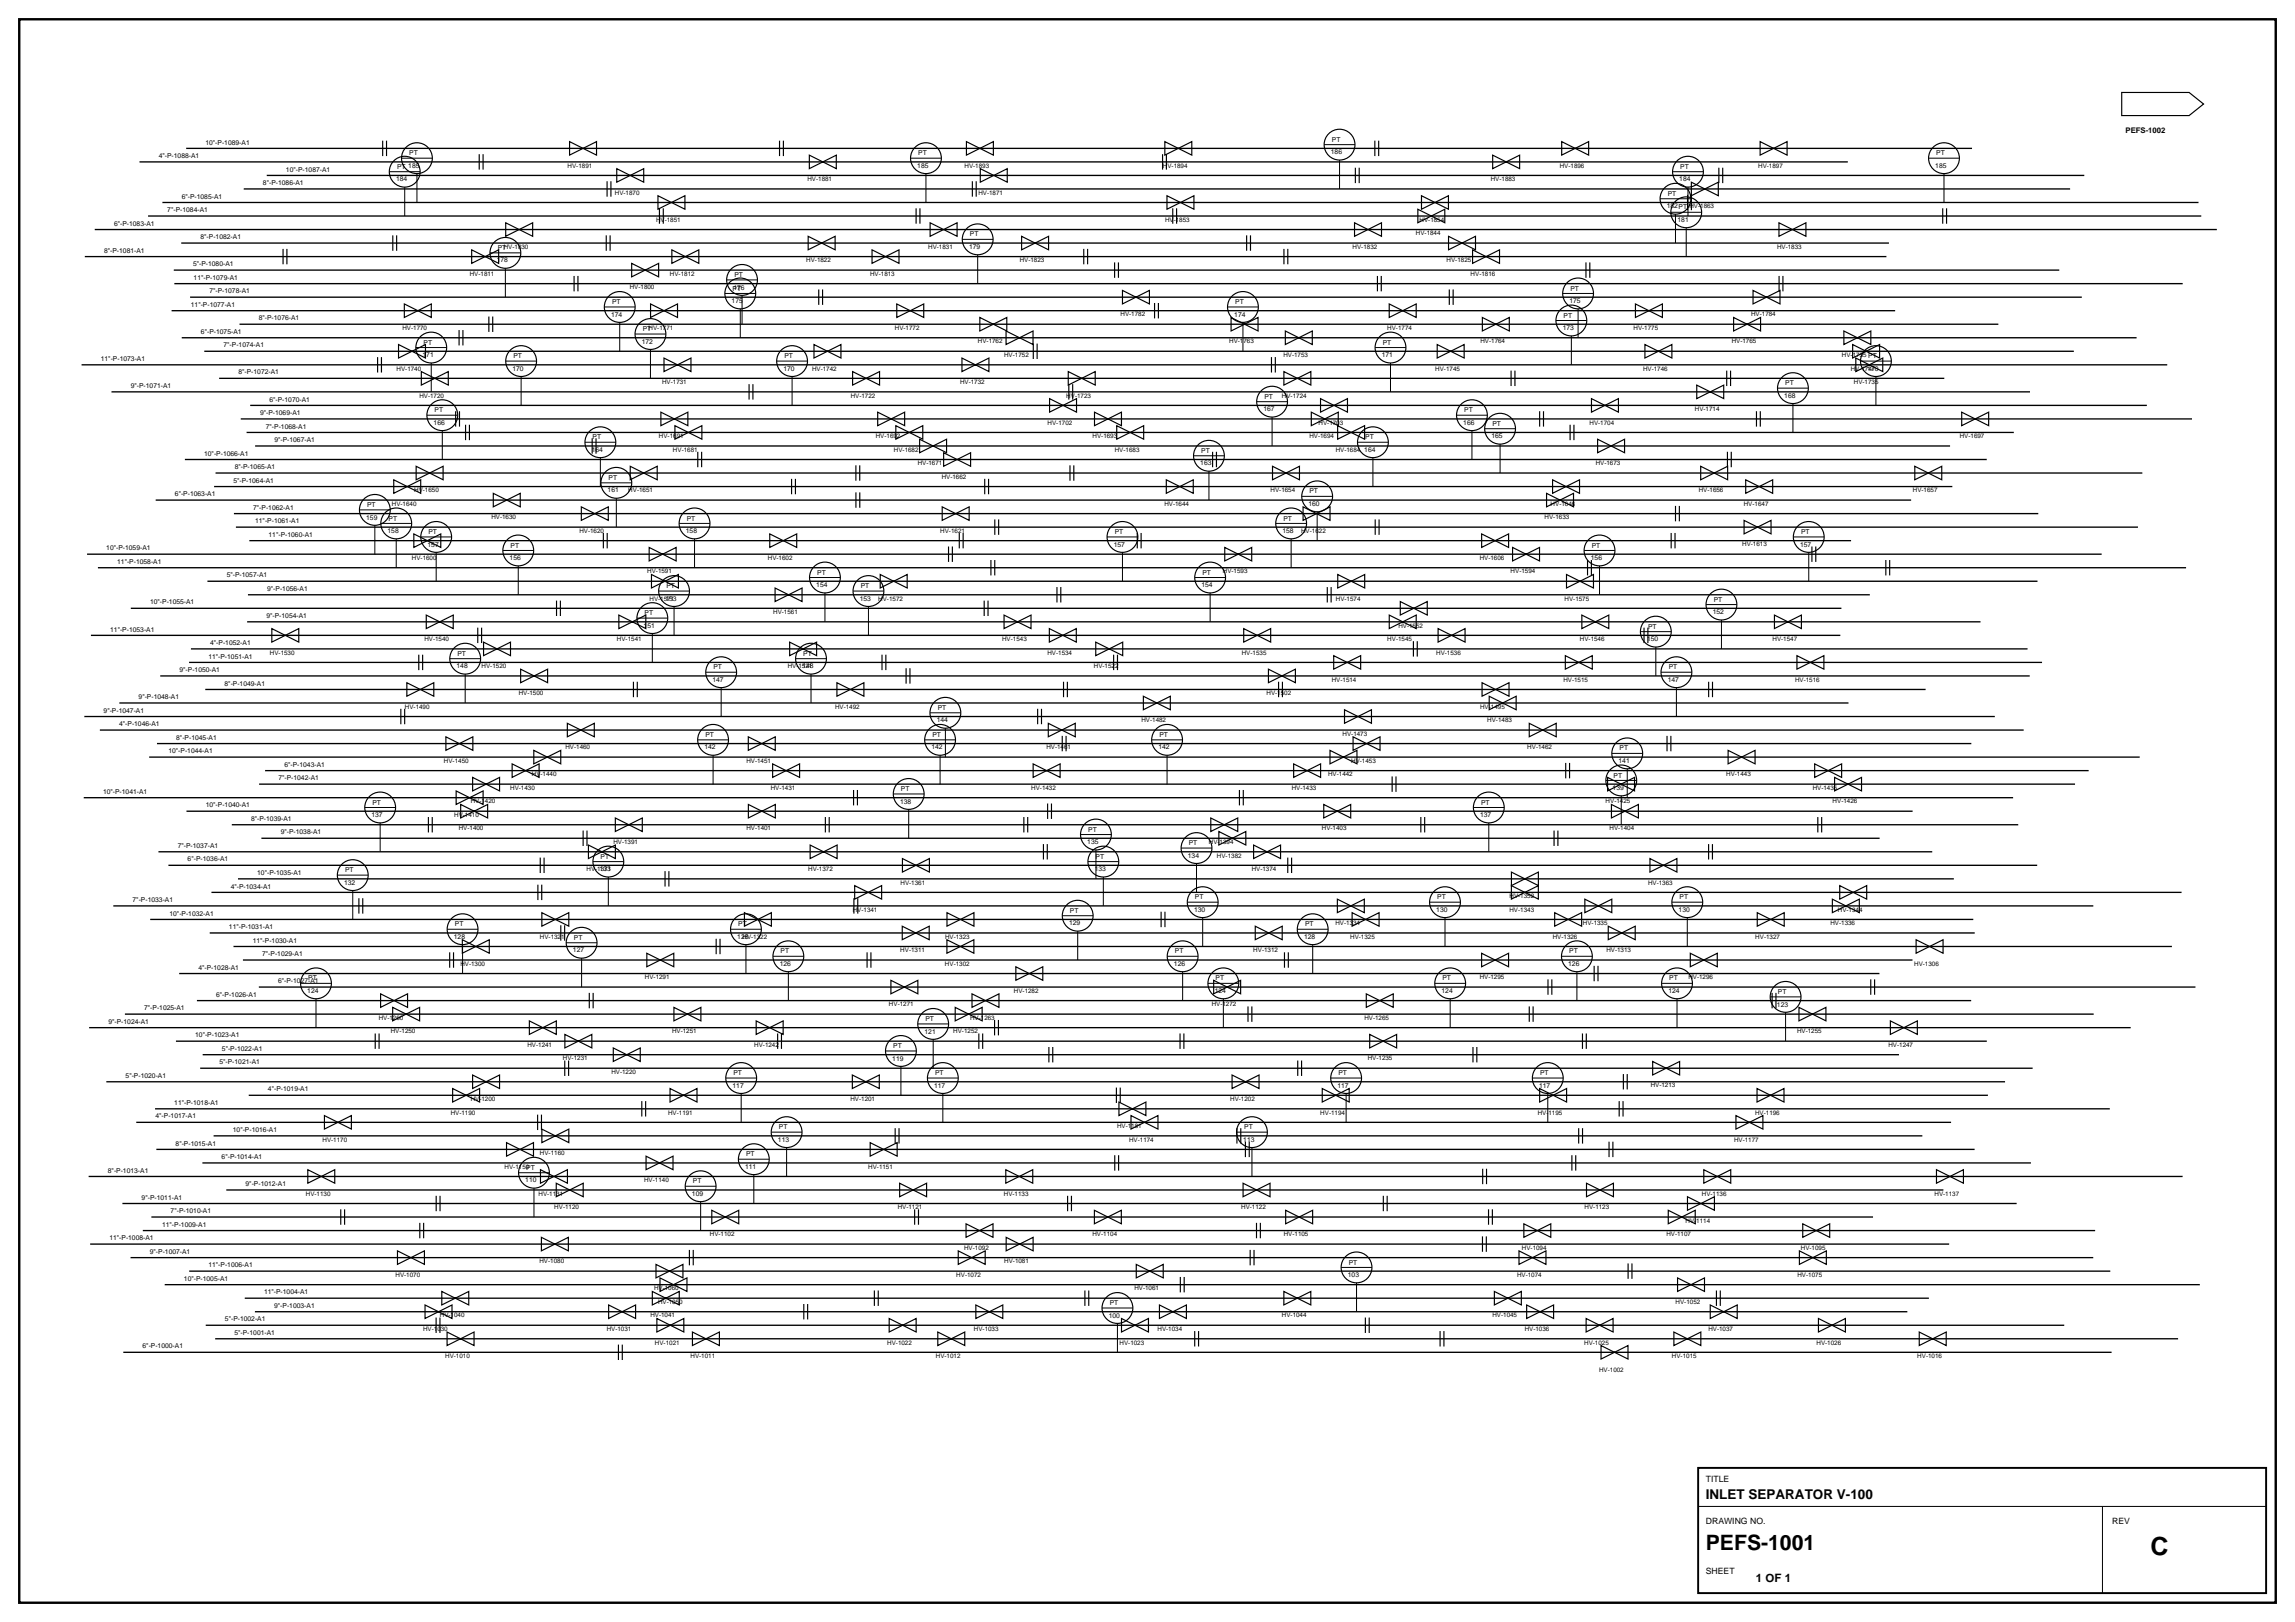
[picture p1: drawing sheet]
<svg xmlns="http://www.w3.org/2000/svg" width="841mm" height="594mm" viewBox="0 0 841 594" stroke-linecap="round" stroke-linejoin="round" font-family="sans-serif">
<defs><g id="words">
<text font-size="9.2" x="788.1" y="569.4">C</text>
<text font-size="7.8" x="625.1" y="567.6">PEFS-1001</text>
<text font-size="4.9" x="625.1" y="548.9">INLET SEPARATOR V-100</text>
<text font-size="4.2" x="643.5" y="579.3">1 OF 1</text>
<g font-size="3.2">
<text x="625.1" y="542.9">TITLE</text>
<text x="625.1" y="558.1">DRAWING NO.</text>
<text x="774" y="558.1">REV</text>
<text x="625.1" y="576.4">SHEET</text>
</g>
<text font-size="2.8" x="778.9" y="48.7">PEFS-1002</text>
<g font-size="2.5">
<text x="75.3" y="52.9">10&quot;-P-1089-A1</text>
<text x="488.1" y="51.9">PT</text>
<text x="58.2" y="57.9">4&quot;-P-1088-A1</text>
<text x="150" y="56.9">PT</text>
<text x="336.5" y="56.9">PT</text>
<text x="487.7" y="56.5">186</text>
<text x="709.6" y="56.9">PT</text>
<text x="104.8" y="62.8">10&quot;-P-1087-A1</text>
<text x="145.5" y="61.8">PT 185</text>
<text x="336.1" y="61.5">185</text>
<text x="615.8" y="61.8">PT</text>
<text x="709.2" y="61.5">185</text>
<text x="96.4" y="67.8">8&quot;-P-1086-A1</text>
<text x="145.1" y="66.4">184</text>
<text x="611.2" y="71.7">PT</text>
<text x="615.4" y="66.4">184</text>
<text x="61.3" y="77.7">7&quot;-P-1084-A1</text>
<text x="66.6" y="72.8">6&quot;-P-1085-A1</text>
<text x="610.8" y="76.3">182PT</text>
<text x="41.8" y="82.7">6&quot;-P-1083-A1</text>
<text x="614.8" y="81.3">181</text>
<text x="73.5" y="87.6">8&quot;-P-1082-A1</text>
<text x="355.5" y="86.6">PT</text>
<text x="38.1" y="92.6">8&quot;-P-1081-A1</text>
<text x="182.4" y="91.6">PTHV-1830</text>
<text x="355.1" y="91.2">179</text>
<text x="70.7" y="97.5">5&quot;-P-1080-A1</text>
<text x="182" y="96.1">178</text>
<text x="269.1" y="101.5">PT</text>
<text x="70.9" y="102.5">11&quot;-P-1079-A1</text>
<text x="76.7" y="107.4">7&quot;-P-1078-A1</text>
<text x="268.5" y="106.4">PT</text>
<text x="268.8" y="106.1">176</text>
<text x="575.5" y="106.4">PT</text>
<text x="69.9" y="112.4">11&quot;-P-1077-A1</text>
<text x="224.3" y="111.4">PT</text>
<text x="268.1" y="111">175</text>
<text x="452.7" y="111.4">PT</text>
<text x="575.1" y="111">175</text>
<text x="94.8" y="117.3">8&quot;-P-1076-A1</text>
<text x="223.9" y="116">174</text>
<text x="452.3" y="116">174</text>
<text x="573" y="116.3">PT</text>
<text x="73.7" y="122.3">6&quot;-P-1075-A1</text>
<text x="235.2" y="125.9">172</text>
<text x="235.5" y="121.3">PTHV-1771</text>
<text x="572.7" y="120.9">173</text>
<text x="81.9" y="127.3">7&quot;-P-1074-A1</text>
<text x="154.9" y="130.8">171</text>
<text x="155.2" y="126.2">PT</text>
<text x="188.2" y="131.2">PT</text>
<text x="287.4" y="131.2">PT</text>
<text x="506.4" y="130.8">171</text>
<text x="506.7" y="126.2">PT</text>
<text x="37" y="132.2">11&quot;-P-1073-A1</text>
<text x="87.4" y="137.2">8&quot;-P-1072-A1</text>
<text x="187.8" y="135.8">170</text>
<text x="287.1" y="135.8">170</text>
<text x="684.3" y="135.8">170</text>
<text x="47.9" y="142.1">9&quot;-P-1071-A1</text>
<text x="654.2" y="141.1">PT</text>
<text x="98.7" y="147.1">6&quot;-P-1070-A1</text>
<text x="463.3" y="146.1">PT</text>
<text x="653.9" y="145.7">168</text>
<text x="95.3" y="152">9&quot;-P-1069-A1</text>
<text x="158.9" y="155.6">166</text>
<text x="159.3" y="151">PT</text>
<text x="463" y="150.6">167</text>
<text x="536.2" y="155.6">166</text>
<text x="536.6" y="151">PT</text>
<text x="546.9" y="156">PT</text>
<text x="97.4" y="157">7&quot;-P-1068-A1</text>
<text x="100.5" y="161.9">9&quot;-P-1067-A1</text>
<text x="217.2" y="160.9">PT</text>
<text x="500.3" y="160.9">PT</text>
<text x="546.5" y="160.6">165</text>
<text x="74.8" y="166.9">10&quot;-P-1066-A1</text>
<text x="216.8" y="165.5">164</text>
<text x="440.2" y="165.9">PT</text>
<text x="499.9" y="165.5">164</text>
<text x="86" y="171.8">8&quot;-P-1065-A1</text>
<text x="439.9" y="170.5">163</text>
<text x="85.5" y="176.8">5&quot;-P-1064-A1</text>
<text x="223" y="175.8">PT</text>
<text x="64.1" y="181.8">6&quot;-P-1063-A1</text>
<text x="134.5" y="185.7">PT</text>
<text x="222.7" y="180.4">161</text>
<text x="479.5" y="185.3">160</text>
<text x="479.9" y="180.7">PT</text>
<text x="92.8" y="186.7">7&quot;-P-1062-A1</text>
<text x="93.5" y="191.7">11&quot;-P-1061-A1</text>
<text x="134.2" y="190.3">159</text>
<text x="142.4" y="190.6">PT</text>
<text x="251.7" y="190.6">PT</text>
<text x="470.3" y="190.6">PT</text>
<text x="98.4" y="196.6">11&quot;-P-1060-A1</text>
<text x="142" y="195.2">158</text>
<text x="157" y="195.6">PT</text>
<text x="251.3" y="195.2">158</text>
<text x="408.5" y="195.6">PT</text>
<text x="470" y="195.2">158</text>
<text x="660" y="195.6">PT</text>
<text x="39" y="201.6">10&quot;-P-1059-A1</text>
<text x="156.7" y="200.2">157</text>
<text x="187.1" y="200.6">PT</text>
<text x="408.2" y="200.2">157</text>
<text x="583.3" y="200.6">PT</text>
<text x="659.7" y="200.2">157</text>
<text x="42.9" y="206.5">11&quot;-P-1058-A1</text>
<text x="186.7" y="205.1">156</text>
<text x="583" y="205.1">156</text>
<text x="83.1" y="211.5">5&quot;-P-1057-A1</text>
<text x="244.2" y="215.4">PT</text>
<text x="299.1" y="215.1">154</text>
<text x="299.5" y="210.5">PT</text>
<text x="315.4" y="215.4">PT</text>
<text x="440.3" y="215.1">154</text>
<text x="440.6" y="210.5">PT</text>
<text x="55" y="221.4">10&quot;-P-1055-A1</text>
<text x="97.9" y="216.4">9&quot;-P-1056-A1</text>
<text x="243.8" y="220">153</text>
<text x="315.1" y="220">153</text>
<text x="628" y="220.4">PT</text>
<text x="97.6" y="226.3">9&quot;-P-1054-A1</text>
<text x="236.2" y="225.3">PT</text>
<text x="627.7" y="225">152</text>
<text x="40.4" y="231.3">11&quot;-P-1053-A1</text>
<text x="235.9" y="229.9">151</text>
<text x="604" y="230.3">PT</text>
<text x="77" y="236.3">4&quot;-P-1052-A1</text>
<text x="603.6" y="234.9">150</text>
<text x="76.3" y="241.2">11&quot;-P-1051-A1</text>
<text x="167.3" y="244.8">148</text>
<text x="167.7" y="240.2">PT</text>
<text x="261.5" y="245.1">PT</text>
<text x="294" y="244.8">148</text>
<text x="294.4" y="240.2">PT</text>
<text x="611.5" y="245.1">PT</text>
<text x="65.8" y="246.2">9&quot;-P-1050-A1</text>
<text x="82.3" y="251.1">8&quot;-P-1049-A1</text>
<text x="261.1" y="249.7">147</text>
<text x="611.2" y="249.7">147</text>
<text x="50.8" y="256.1">9&quot;-P-1048-A1</text>
<text x="38" y="261">9&quot;-P-1047-A1</text>
<text x="343.6" y="260">PT</text>
<text x="43.7" y="266">4&quot;-P-1046-A1</text>
<text x="258.5" y="269.9">PT</text>
<text x="341.7" y="269.9">PT</text>
<text x="343.3" y="264.6">144</text>
<text x="424.9" y="269.9">PT</text>
<text x="61.7" y="275.9">10&quot;-P-1044-A1</text>
<text x="64.6" y="270.9">8&quot;-P-1045-A1</text>
<text x="258.1" y="274.5">142</text>
<text x="341.3" y="274.5">142</text>
<text x="424.5" y="274.5">142</text>
<text x="593.5" y="274.9">PT</text>
<text x="104.2" y="280.8">6&quot;-P-1043-A1</text>
<text x="593.1" y="279.5">141</text>
<text x="102" y="285.8">7&quot;-P-1042-A1</text>
<text x="591.3" y="284.8">PT</text>
<text x="37.7" y="290.8">10&quot;-P-1041-A1</text>
<text x="330.2" y="289.7">PT</text>
<text x="590.9" y="289.4">139</text>
<text x="75.4" y="295.7">10&quot;-P-1040-A1</text>
<text x="136.1" y="299.3">137</text>
<text x="136.5" y="294.7">PT</text>
<text x="329.8" y="294.3">138</text>
<text x="542.4" y="299.3">137</text>
<text x="542.8" y="294.7">PT</text>
<text x="92" y="300.7">8&quot;-P-1039-A1</text>
<text x="102.9" y="305.6">9&quot;-P-1038-A1</text>
<text x="398.8" y="304.6">PT</text>
<text x="65.1" y="310.6">7&quot;-P-1037-A1</text>
<text x="398.4" y="309.2">135</text>
<text x="435.6" y="309.6">PT</text>
<text x="68.8" y="315.5">6&quot;-P-1036-A1</text>
<text x="220.1" y="314.5">PT</text>
<text x="401.5" y="314.5">PT</text>
<text x="435.3" y="314.1">134</text>
<text x="94.3" y="320.5">10&quot;-P-1035-A1</text>
<text x="126.5" y="319.5">PT</text>
<text x="219.8" y="319.1">133</text>
<text x="401.2" y="319.1">133</text>
<text x="84.5" y="325.4">4&quot;-P-1034-A1</text>
<text x="126.1" y="324.1">132</text>
<text x="437.9" y="329.4">PT</text>
<text x="526.7" y="329.4">PT</text>
<text x="615.5" y="329.4">PT</text>
<text x="48.6" y="330.4">7&quot;-P-1033-A1</text>
<text x="62.1" y="335.3">10&quot;-P-1032-A1</text>
<text x="392.1" y="334.3">PT</text>
<text x="437.6" y="334">130</text>
<text x="526.4" y="334">130</text>
<text x="615.1" y="334">130</text>
<text x="83.9" y="340.3">11&quot;-P-1031-A1</text>
<text x="166.7" y="339.3">PT</text>
<text x="270.5" y="339.3">PT</text>
<text x="391.8" y="338.9">129</text>
<text x="478.2" y="339.3">PT</text>
<text x="92.6" y="345.3">11&quot;-P-1030-A1</text>
<text x="166.3" y="343.9">128</text>
<text x="210.3" y="344.2">PT</text>
<text x="270.2" y="343.9">128</text>
<text x="477.9" y="343.9">128</text>
<text x="96.1" y="350.2">7&quot;-P-1029-A1</text>
<text x="210" y="348.8">127</text>
<text x="285.7" y="353.8">126</text>
<text x="286.1" y="349.2">PT</text>
<text x="430.2" y="353.8">126</text>
<text x="430.6" y="349.2">PT</text>
<text x="574.7" y="353.8">126</text>
<text x="575" y="349.2">PT</text>
<text x="72.7" y="355.2">4&quot;-P-1028-A1</text>
<text x="113" y="359.1">PT</text>
<text x="445.5" y="359.1">PT</text>
<text x="528.6" y="359.1">PT</text>
<text x="611.7" y="359.1">PT</text>
<text x="79.2" y="365.1">6&quot;-P-1026-A1</text>
<text x="101.9" y="360.1">6&quot;-P-1027-A1</text>
<text x="112.6" y="363.7">124</text>
<text x="445.1" y="363.7">124</text>
<text x="528.3" y="363.7">124</text>
<text x="611.4" y="363.7">124</text>
<text x="651.5" y="364.1">PT</text>
<text x="52.8" y="370">7&quot;-P-1025-A1</text>
<text x="651.2" y="368.6">123</text>
<text x="39.7" y="375">9&quot;-P-1024-A1</text>
<text x="339.1" y="374">PT</text>
<text x="71.5" y="379.9">10&quot;-P-1023-A1</text>
<text x="327.3" y="383.9">PT</text>
<text x="338.8" y="378.6">121</text>
<text x="80.4" y="389.8">5&quot;-P-1021-A1</text>
<text x="81.3" y="384.9">5&quot;-P-1022-A1</text>
<text x="327" y="388.5">119</text>
<text x="46" y="394.8">5&quot;-P-1020-A1</text>
<text x="268.8" y="393.8">PT</text>
<text x="342.7" y="393.8">PT</text>
<text x="490.5" y="393.8">PT</text>
<text x="564.4" y="393.8">PT</text>
<text x="98.2" y="399.8">4&quot;-P-1019-A1</text>
<text x="268.4" y="398.4">117</text>
<text x="342.3" y="398.4">117</text>
<text x="490.1" y="398.4">117</text>
<text x="564" y="398.4">117</text>
<text x="63.9" y="404.7">11&quot;-P-1018-A1</text>
<text x="57" y="409.7">4&quot;-P-1017-A1</text>
<text x="285.4" y="413.6">PT</text>
<text x="456" y="413.6">PT</text>
<text x="64.4" y="419.6">8&quot;-P-1015-A1</text>
<text x="85.3" y="414.6">10&quot;-P-1016-A1</text>
<text x="285.1" y="418.2">113</text>
<text x="455.6" y="418.2">113</text>
<text x="81.2" y="424.5">6&quot;-P-1014-A1</text>
<text x="273.4" y="423.5">PT</text>
<text x="39.5" y="429.5">8&quot;-P-1013-A1</text>
<text x="273.1" y="428.1">111</text>
<text x="90" y="434.4">9&quot;-P-1012-A1</text>
<text x="192.5" y="433.1">110</text>
<text x="253.9" y="433.4">PT</text>
<text x="51.9" y="439.4">9&quot;-P-1011-A1</text>
<text x="253.6" y="438">109</text>
<text x="59.4" y="449.3">11&quot;-P-1009-A1</text>
<text x="62.5" y="444.3">7&quot;-P-1010-A1</text>
<text x="40.1" y="454.3">11&quot;-P-1008-A1</text>
<text x="54.9" y="459.2">9&quot;-P-1007-A1</text>
<text x="76.4" y="464.2">11&quot;-P-1006-A1</text>
<text x="493.9" y="467.7">103</text>
<text x="494.3" y="463.2">PT</text>
<text x="67.4" y="469.1">10&quot;-P-1005-A1</text>
<text x="96.8" y="474.1">11&quot;-P-1004-A1</text>
<text x="100.5" y="479">9&quot;-P-1003-A1</text>
<text x="406.7" y="478">PT</text>
<text x="82.4" y="484">5&quot;-P-1002-A1</text>
<text x="406.3" y="482.6">100</text>
<text x="85.9" y="488.9">5&quot;-P-1001-A1</text>
<text x="52.2" y="493.9">6&quot;-P-1000-A1</text>
</g>
<g font-size="2.3">
<text x="208" y="61.4">HV-1891</text>
<text x="353.4" y="61.4">HV-1893</text>
<text x="426.2" y="61.4">HV-1894</text>
<text x="571.6" y="61.4">HV-1896</text>
<text x="644.3" y="61.4">HV-1897</text>
<text x="225.3" y="71.3">HV-1870</text>
<text x="295.9" y="66.4">HV-1881</text>
<text x="358.5" y="71.3">HV-1871</text>
<text x="546.3" y="66.4">HV-1883</text>
<text x="619.1" y="76.3">HV-1863</text>
<text x="240.4" y="81.2">HV-1851</text>
<text x="426.9" y="81.2">HV-1853</text>
<text x="520.2" y="81.2">HV-1854</text>
<text x="518.9" y="86.2">HV-1844</text>
<text x="340.1" y="91.1">HV-1831</text>
<text x="495.7" y="91.1">HV-1832</text>
<text x="651.2" y="91.1">HV-1833</text>
<text x="172.1" y="101">HV-1811</text>
<text x="245.5" y="101">HV-1812</text>
<text x="295.5" y="96.1">HV-1822</text>
<text x="318.9" y="101">HV-1813</text>
<text x="373.7" y="96.1">HV-1823</text>
<text x="530.1" y="96.1">HV-1825</text>
<text x="538.9" y="101">HV-1816</text>
<text x="230.8" y="106">HV-1800</text>
<text x="410.6" y="115.9">HV-1782</text>
<text x="641.7" y="115.9">HV-1784</text>
<text x="147.5" y="120.9">HV-1770</text>
<text x="327.9" y="120.9">HV-1772</text>
<text x="358.4" y="125.8">HV-1762</text>
<text x="450.4" y="125.8">HV-1763</text>
<text x="508.4" y="120.9">HV-1774</text>
<text x="542.5" y="125.8">HV-1764</text>
<text x="598.6" y="120.9">HV-1775</text>
<text x="634.6" y="125.8">HV-1765</text>
<text x="368" y="130.8">HV-1752</text>
<text x="470.3" y="130.8">HV-1753</text>
<text x="675" y="130.8">HV-1755 PT</text>
<text x="145.3" y="135.7">HV-1740</text>
<text x="297.6" y="135.7">HV-1742</text>
<text x="526" y="135.7">HV-1745</text>
<text x="602.1" y="135.7">HV-1746</text>
<text x="678.2" y="135.7">HV-1747</text>
<text x="242.6" y="140.7">HV-1731</text>
<text x="351.8" y="140.7">HV-1732</text>
<text x="679.4" y="140.7">HV-1735</text>
<text x="153.7" y="145.6">HV-1720</text>
<text x="311.7" y="145.6">HV-1722</text>
<text x="390.8" y="145.6">HV-1723</text>
<text x="469.8" y="145.6">HV-1724</text>
<text x="383.9" y="155.5">HV-1702</text>
<text x="483.2" y="155.5">HV-1703</text>
<text x="582.5" y="155.5">HV-1704</text>
<text x="621.1" y="150.6">HV-1714</text>
<text x="241.5" y="160.5">HV-1691</text>
<text x="320.9" y="160.5">HV-1692</text>
<text x="400.4" y="160.5">HV-1693</text>
<text x="479.8" y="160.5">HV-1694</text>
<text x="718.2" y="160.5">HV-1697</text>
<text x="246.6" y="165.4">HV-1681</text>
<text x="327.6" y="165.4">HV-1682</text>
<text x="408.5" y="165.4">HV-1683</text>
<text x="489.5" y="165.4">HV-1684</text>
<text x="336.3" y="170.4">HV-1671</text>
<text x="584.8" y="170.4">HV-1673</text>
<text x="345.1" y="175.4">HV-1662</text>
<text x="143.6" y="185.3">HV-1640</text>
<text x="151.8" y="180.3">HV-1650</text>
<text x="230.3" y="180.3">HV-1651</text>
<text x="426.7" y="185.3">HV-1644</text>
<text x="465.6" y="180.3">HV-1654</text>
<text x="568.3" y="185.3">HV-1646</text>
<text x="622.5" y="180.3">HV-1656</text>
<text x="639" y="185.3">HV-1647</text>
<text x="701" y="180.3">HV-1657</text>
<text x="180.1" y="190.2">HV-1630</text>
<text x="566" y="190.2">HV-1633</text>
<text x="212.3" y="195.2">HV-1620</text>
<text x="344.6" y="195.2">HV-1621</text>
<text x="476.8" y="195.2">HV-1622</text>
<text x="638.4" y="200.1">HV-1613</text>
<text x="150.9" y="205.1">HV-1600</text>
<text x="281.4" y="205.1">HV-1602</text>
<text x="542.3" y="205.1">HV-1606</text>
<text x="237.2" y="210">HV-1591</text>
<text x="448.1" y="210">HV-1593</text>
<text x="553.6" y="210">HV-1594</text>
<text x="238" y="219.9">HV-1571</text>
<text x="321.9" y="219.9">HV-1572</text>
<text x="489.5" y="219.9">HV-1574</text>
<text x="573.4" y="219.9">HV-1575</text>
<text x="283.3" y="224.9">HV-1561</text>
<text x="512.4" y="229.9">HV-1552</text>
<text x="98.9" y="239.8">HV-1530</text>
<text x="155.5" y="234.8">HV-1540</text>
<text x="226.1" y="234.8">HV-1541</text>
<text x="367.2" y="234.8">HV-1543</text>
<text x="383.8" y="239.8">HV-1534</text>
<text x="455.1" y="239.8">HV-1535</text>
<text x="508.4" y="234.8">HV-1545</text>
<text x="526.3" y="239.8">HV-1536</text>
<text x="579" y="234.8">HV-1546</text>
<text x="649.6" y="234.8">HV-1547</text>
<text x="176.5" y="244.7">HV-1520</text>
<text x="288.7" y="244.7">HV-1521</text>
<text x="400.8" y="244.7">HV-1522</text>
<text x="488" y="249.7">HV-1514</text>
<text x="572.9" y="249.7">HV-1515</text>
<text x="657.8" y="249.7">HV-1516</text>
<text x="190.1" y="254.6">HV-1500</text>
<text x="464.1" y="254.6">HV-1502</text>
<text x="148.4" y="259.6">HV-1490</text>
<text x="306" y="259.6">HV-1492</text>
<text x="542.4" y="259.6">HV-1495</text>
<text x="418.3" y="264.5">HV-1482</text>
<text x="492" y="269.5">HV-1473</text>
<text x="545" y="264.5">HV-1483</text>
<text x="207.2" y="274.4">HV-1460</text>
<text x="383.5" y="274.4">HV-1461</text>
<text x="559.7" y="274.4">HV-1462</text>
<text x="162.7" y="279.4">HV-1450</text>
<text x="273.5" y="279.4">HV-1451</text>
<text x="495.1" y="279.4">HV-1453</text>
<text x="194.9" y="284.4">HV-1440</text>
<text x="486.7" y="284.4">HV-1442</text>
<text x="632.6" y="284.4">HV-1443</text>
<text x="187" y="289.3">HV-1430</text>
<text x="282.4" y="289.3">HV-1431</text>
<text x="377.9" y="289.3">HV-1432</text>
<text x="473.4" y="289.3">HV-1433</text>
<text x="664.3" y="289.3">HV-1435</text>
<text x="166.5" y="299.2">HV-1410</text>
<text x="172.5" y="294.3">HV-1420</text>
<text x="588.4" y="294.3">HV-1425</text>
<text x="671.6" y="294.3">HV-1426</text>
<text x="168.1" y="304.2">HV-1400</text>
<text x="273.5" y="304.2">HV-1401</text>
<text x="484.4" y="304.2">HV-1403</text>
<text x="589.8" y="304.2">HV-1404</text>
<text x="224.8" y="309.1">HV-1391</text>
<text x="443" y="309.1">HV-1394</text>
<text x="446" y="314.1">HV-1382</text>
<text x="214.9" y="319">HV-1371</text>
<text x="296.2" y="319">HV-1372</text>
<text x="330" y="324">HV-1361</text>
<text x="458.7" y="319">HV-1374</text>
<text x="603.9" y="324">HV-1363</text>
<text x="553.2" y="328.9">HV-1352</text>
<text x="312.5" y="333.9">HV-1341</text>
<text x="553.2" y="333.9">HV-1343</text>
<text x="673.5" y="333.9">HV-1344</text>
<text x="489.4" y="338.9">HV-1334</text>
<text x="580.1" y="338.9">HV-1335</text>
<text x="670.8" y="338.9">HV-1336</text>
<text x="197.9" y="343.8">HV-1321</text>
<text x="272.1" y="343.8">HV-1322</text>
<text x="346.3" y="343.8">HV-1323</text>
<text x="494.8" y="343.8">HV-1325</text>
<text x="569" y="343.8">HV-1326</text>
<text x="643.3" y="343.8">HV-1327</text>
<text x="168.7" y="353.7">HV-1300</text>
<text x="329.9" y="348.8">HV-1311</text>
<text x="346.3" y="353.7">HV-1302</text>
<text x="459.3" y="348.8">HV-1312</text>
<text x="588.7" y="348.8">HV-1313</text>
<text x="701.5" y="353.7">HV-1306</text>
<text x="236.3" y="358.7">HV-1291</text>
<text x="542.2" y="358.7">HV-1295</text>
<text x="618.7" y="358.7">HV-1296</text>
<text x="371.6" y="363.6">HV-1282</text>
<text x="325.8" y="368.6">HV-1271</text>
<text x="444.1" y="368.6">HV-1272</text>
<text x="138.8" y="373.5">HV-1260</text>
<text x="355.5" y="373.5">HV-1263</text>
<text x="500" y="373.5">HV-1265</text>
<text x="143.2" y="378.5">HV-1250</text>
<text x="193.3" y="383.4">HV-1241</text>
<text x="246.3" y="378.5">HV-1251</text>
<text x="276.4" y="383.4">HV-1242</text>
<text x="349.3" y="378.5">HV-1252</text>
<text x="658.5" y="378.5">HV-1255</text>
<text x="692" y="383.4">HV-1247</text>
<text x="206.3" y="388.4">HV-1231</text>
<text x="501.2" y="388.4">HV-1235</text>
<text x="224" y="393.4">HV-1220</text>
<text x="604.9" y="398.3">HV-1213</text>
<text x="172.5" y="403.3">HV-1200</text>
<text x="311.6" y="403.3">HV-1201</text>
<text x="450.8" y="403.3">HV-1202</text>
<text x="165.2" y="408.2">HV-1190</text>
<text x="244.8" y="408.2">HV-1191</text>
<text x="409.3" y="413.2">HV-1181</text>
<text x="483.8" y="408.2">HV-1194</text>
<text x="563.5" y="408.2">HV-1195</text>
<text x="643.2" y="408.2">HV-1196</text>
<text x="118.2" y="418.1">HV-1170</text>
<text x="413.8" y="418.1">HV-1174</text>
<text x="635.4" y="418.1">HV-1177</text>
<text x="197.9" y="423.1">HV-1160</text>
<text x="184.9" y="428">HV-1150PT</text>
<text x="318.2" y="428">HV-1151</text>
<text x="112.1" y="437.9">HV-1130</text>
<text x="197.4" y="437.9">HV-1131</text>
<text x="236" y="433">HV-1140</text>
<text x="367.9" y="437.9">HV-1133</text>
<text x="623.7" y="437.9">HV-1136</text>
<text x="708.9" y="437.9">HV-1137</text>
<text x="203.1" y="442.9">HV-1120</text>
<text x="329" y="442.9">HV-1121</text>
<text x="454.8" y="442.9">HV-1122</text>
<text x="580.7" y="442.9">HV-1123</text>
<text x="617.7" y="447.9">HV-1114</text>
<text x="260.1" y="452.8">HV-1102</text>
<text x="400.3" y="452.8">HV-1104</text>
<text x="470.4" y="452.8">HV-1105</text>
<text x="610.6" y="452.8">HV-1107</text>
<text x="353.3" y="457.8">HV-1092</text>
<text x="557.7" y="457.8">HV-1094</text>
<text x="659.9" y="457.8">HV-1095</text>
<text x="145" y="467.7">HV-1070</text>
<text x="197.7" y="462.7">HV-1080</text>
<text x="350.4" y="467.7">HV-1072</text>
<text x="368" y="462.7">HV-1081</text>
<text x="555.9" y="467.7">HV-1074</text>
<text x="658.7" y="467.7">HV-1075</text>
<text x="239.7" y="472.6">HV-1060</text>
<text x="415.7" y="472.6">HV-1061</text>
<text x="241.2" y="477.6">HV-1050</text>
<text x="614" y="477.6">HV-1052</text>
<text x="161.2" y="482.5">HV-1040</text>
<text x="238.3" y="482.5">HV-1041</text>
<text x="469.8" y="482.5">HV-1044</text>
<text x="546.9" y="482.5">HV-1045</text>
<text x="155.1" y="487.5">HV-1030</text>
<text x="222.3" y="487.5">HV-1031</text>
<text x="356.9" y="487.5">HV-1033</text>
<text x="424.2" y="487.5">HV-1034</text>
<text x="558.8" y="487.5">HV-1036</text>
<text x="626" y="487.5">HV-1037</text>
<text x="163.1" y="497.4">HV-1010</text>
<text x="240" y="492.4">HV-1021</text>
<text x="253" y="497.4">HV-1011</text>
<text x="325.1" y="492.4">HV-1022</text>
<text x="343" y="497.4">HV-1012</text>
<text x="410.3" y="492.4">HV-1023</text>
<text x="580.5" y="492.4">HV-1025</text>
<text x="612.7" y="497.4">HV-1015</text>
<text x="665.7" y="492.4">HV-1026</text>
<text x="702.6" y="497.4">HV-1016</text>
<text x="586" y="502.4">HV-1002</text>
</g>
</g></defs>
<path d="M7.1 7.1h826.9v579.9h-826.9z" fill="none" stroke="#000" stroke-width=".88" stroke-linecap="butt"/>
<g fill="none" stroke="#000" stroke-width=".49">
<path d="M51.1 59.3h626.1M68.2 54.3h654.5M54.3 79.1h752.4M59.5 74.2h746.2M89.3 69.2h669.3M97.7 64.3h666.1M31.1 94h660.2M34.7 84.1h777.7M63.7 98.9h690.9M66.4 89h625.8M62.9 113.8h631.6M63.9 103.9h736"/>
<path d="M69.7 108.8h693.2M87.8 118.8h644.5M29.9 133.6h764.3M66.6 123.7h716.4M74.9 128.7h685.1M80.3 138.6h632.2M40.9 143.5h703M88.2 153.4h715.1M90.4 158.4h647.6M91.7 148.5h695M67.8 168.3h660.3M78.5 178.2h636.9"/>
<path d="M79 173.3h706.1M93.5 163.3h621.1M57 183.2h643.3M85.7 188.1h661.3M86.4 193.1h697.1M91.4 198h586.9M31.9 203h738.3M35.9 207.9h765.2M76 212.9h670.7M90.9 217.8h594.3M33.3 232.7h641.1M47.9 222.8h626.9"/>
<path d="M70 237.7h673M90.6 227.8h635.2M43.7 257.5h633.7M58.7 247.6h685.1M69.3 242.6h679M75.2 252.5h630.5M30.9 262.4h700.1M36.6 267.4h705M54.7 277.3h729.4M57.5 272.3h664.9M30.7 292.2h707M68.3 297.1h632.6"/>
<path d="M95 287.2h665.4M97.2 282.3h668.2M58.1 312h650M61.7 316.9h684.8M85 302.1h654.6M95.8 307h593M41.5 331.8h725.6M55 336.8h668.1M77.5 326.8h722M87.2 321.9h628.8M65.7 356.6h623M76.9 341.7h646.8"/>
<path d="M85.6 346.7h710.3M89 351.6h611.8M32.7 376.4h748.1M45.8 371.4h721.5M72.2 366.5h650.2M94.9 361.5h709.6M39 396.2h695.8M64.5 381.3h663.6M73.4 391.3h671.5M74.3 386.3h621.6M49.9 411.1h665.1M56.8 406.1h716.4"/>
<path d="M78.3 416h626.2M91.1 401.2h637.4M32.5 430.9h767.3M57.3 421h666.3M74.2 425.9h670.1M82.9 435.8h629.3M33 455.7h681.3M44.9 440.8h694.1M52.3 450.7h715.5M55.5 445.8h630.9M47.8 460.6h719.3M60.4 470.5h745.7"/>
<path d="M69.3 465.6h704M89.7 475.5h617.2M45.2 495.3h728.6M75.4 485.4h681.1M78.9 490.3h719.3M93.4 480.4h605.6"/>
</g>
<g fill="none" stroke="#000" stroke-width=".42">
<path d="M777.5 33.9h24.7l5.3 4.2-5.3 4.2h-24.7zM140.2 51.5v5.7M141.7 51.5v5.7M175.6 56.5v5.6M177 56.5v5.6M208.7 51.9l5 2.4-5 2.5zM213.7 54.3l4.9-2.4v4.9zM285.7 51.5v5.7M287.1 51.5v5.7M296.6 56.8l4.9 2.5-4.9 2.5zM301.5 59.3l5-2.5v5zM354.2 51.9l4.9 2.4-4.9 2.5z"/>
<path d="M359.1 54.3l4.9-2.4v4.9zM426 56.5v5.6M426.9 51.9l4.9 2.4-4.9 2.5zM427.4 56.5v5.6M431.8 54.3l4.9-2.4v4.9zM503.8 51.5v5.7M505.2 51.5v5.7M547 56.8l4.9 2.5-4.9 2.5zM551.9 59.3l5-2.5v5zM572.3 51.9l4.9 2.4-4.9 2.5zM577.2 54.3l5-2.4v4.9zM645 51.9l5 2.4-5 2.5z"/>
<path d="M650 54.3l4.9-2.4v4.9zM222.5 66.4v5.6M223.9 66.4v5.6M226 61.8l5 2.5-5 2.4zM231 64.3l4.9-2.5v4.9zM241.1 71.7l5 2.5-5 2.4zM241.7 76.3v5.6M243.1 76.3v5.6M246.1 74.2l4.9-2.5v4.9zM335.7 76.3v5.6M337.1 76.3v5.6M356.3 66.4v5.6"/>
<path d="M357.7 66.4v5.6M359.2 61.8l5 2.5-5 2.4zM364.2 64.3l4.9-2.5v4.9zM427.7 71.7l4.9 2.5-4.9 2.4zM429.8 76.3v5.6M431.2 76.3v5.6M432.6 74.2l4.9-2.5v4.9zM496.7 61.4v5.7M498.1 61.4v5.7M519.6 76.6l4.9 2.5-4.9 2.5zM520.9 71.7l5 2.5-5 2.4zM524.5 79.1l5-2.5v5z"/>
<path d="M525.9 74.2l4.9-2.5v4.9zM618.4 71.3v5.7M619.8 66.7l4.9 2.5-4.9 2.5zM619.8 71.3v5.7M624.7 69.2l5-2.5v5zM629.9 61.4v5.7M631.3 61.4v5.7M711.9 76.3v5.6M713.3 76.3v5.6M103.7 91.2v5.6M105.1 91.2v5.6M143.9 86.2v5.6"/>
<path d="M145.4 86.2v5.6M172.9 91.5l4.9 2.5-4.9 2.4zM177.8 94l4.9-2.5v4.9zM185.3 81.6l5 2.5-5 2.4zM190.3 84.1l4.9-2.5v4.9zM222.2 86.2v5.6M223.6 86.2v5.6M231.5 96.5l4.9 2.4-4.9 2.5zM236.4 98.9l5-2.4v4.9zM246.2 91.5l4.9 2.5-4.9 2.4zM251.1 94l5-2.5v4.9zM296.2 86.6l4.9 2.4-4.9 2.5z"/>
<path d="M301.1 89l4.9-2.4v4.9zM319.6 91.5l4.9 2.5-4.9 2.4zM324.5 94l4.9-2.5v4.9zM340.9 81.6l4.9 2.5-4.9 2.4zM345.8 84.1l4.9-2.5v4.9zM374.4 86.6l4.9 2.4-4.9 2.5zM379.3 89l5-2.4v4.9zM397.2 91.2v5.6M398.6 91.2v5.6M408.5 96.1v5.7M409.9 96.1v5.7M456.8 86.2v5.6"/>
<path d="M458.3 86.2v5.6M470.5 91.2v5.6M471.9 91.2v5.6M496.4 81.6l4.9 2.5-4.9 2.4zM501.3 84.1l5-2.5v4.9zM530.8 86.6l5 2.4-5 2.5zM535.8 89l4.9-2.4v4.9zM539.6 91.5l5 2.5-5 2.4zM544.6 94l4.9-2.5v4.9zM581.2 96.1v5.7M582.6 96.1v5.7M651.9 81.6l5 2.5-5 2.4z"/>
<path d="M656.9 84.1l4.9-2.5v4.9zM148.2 111.3l4.9 2.5-4.9 2.5zM153.1 113.8l5-2.5v5zM179.1 115.9v5.7M180.6 115.9v5.7M210.4 101.1v5.6M211.8 101.1v5.6M238.4 111.3l4.9 2.5-4.9 2.5zM243.3 113.8l5-2.5v5zM300 106v5.7M301.4 106v5.7M328.6 111.3l5 2.5-5 2.5z"/>
<path d="M333.6 113.8l4.9-2.5v5zM359.1 116.3l4.9 2.5-4.9 2.4zM364 118.8l4.9-2.5v4.9zM411.3 106.4l5 2.4-5 2.5zM416.3 108.8l4.9-2.4v4.9zM423.1 111v5.6M424.5 111v5.6M451.1 116.3l5 2.5-5 2.4zM456.1 118.8l4.9-2.5v4.9zM504.8 101.1v5.6M506.2 101.1v5.6M509.1 111.3l4.9 2.5-4.9 2.5z"/>
<path d="M514 113.8l5-2.5v5zM531.1 106v5.7M532.5 106v5.7M543.2 116.3l5 2.5-5 2.4zM548.2 118.8l4.9-2.5v4.9zM599.3 111.3l5 2.5-5 2.5zM604.3 113.8l4.9-2.5v5zM635.3 116.3l4.9 2.5-4.9 2.4zM640.2 118.8l5-2.5v4.9zM642.4 106.4l5 2.4-5 2.5zM647.4 108.8l4.9-2.4v4.9zM652 101.1v5.6"/>
<path d="M653.4 101.1v5.6M138.4 130.8v5.6M139.8 130.8v5.6M146 126.2l5 2.5-5 2.4zM151 128.7l4.9-2.5v4.9zM154.4 136.1l4.9 2.5-4.9 2.4zM159.3 138.6l5-2.5v4.9zM168.2 120.9v5.6M169.6 120.9v5.6M243.3 131.1l5 2.5-5 2.5zM248.3 133.6l4.9-2.5v5zM298.3 126.2l4.9 2.5-4.9 2.4z"/>
<path d="M303.2 128.7l5-2.5v4.9zM312.4 136.1l5 2.5-5 2.4zM317.4 138.6l4.9-2.5v4.9zM352.5 131.1l5 2.5-5 2.5zM357.5 133.6l4.9-2.5v5zM368.7 121.2l4.9 2.5-4.9 2.5zM373.6 123.7l5-2.5v5zM378.7 125.8v5.7M380.1 125.8v5.7M391.5 136.1l4.9 2.5-4.9 2.4zM396.4 138.6l4.9-2.5v4.9zM465.9 130.8v5.6"/>
<path d="M467.3 130.8v5.6M470.5 136.1l4.9 2.5-4.9 2.4zM471 121.2l5 2.5-5 2.5zM475.4 138.6l5-2.5v4.9zM476 123.7l4.9-2.5v5zM526.7 126.2l4.9 2.5-4.9 2.4zM531.6 128.7l4.9-2.5v4.9zM553.8 135.7v5.7M555.2 135.7v5.7M602.8 126.2l4.9 2.5-4.9 2.4zM607.7 128.7l5-2.5v4.9zM632.8 135.7v5.7"/>
<path d="M634.2 135.7v5.7M675.7 121.2l4.9 2.5-4.9 2.5zM678.9 126.2l5 2.5-5 2.4zM680.1 131.1l4.9 2.5-4.9 2.5zM680.6 123.7l5-2.5v5zM683.9 128.7l4.9-2.5v4.9zM685 133.6l5-2.5v5zM167 150.6v5.7M168.4 150.6v5.7M170.6 155.6v5.6M172 155.6v5.6M242.2 151l4.9 2.4-4.9 2.5z"/>
<path d="M247.1 153.4l5-2.4v4.9zM247.3 155.9l5 2.5-5 2.5zM252.3 158.4l4.9-2.5v5zM274.5 140.7v5.6M275.9 140.7v5.6M321.6 151l5 2.4-5 2.5zM326.6 153.4l4.9-2.4v4.9zM328.3 155.9l4.9 2.5-4.9 2.5zM333.2 158.4l5-2.5v5zM384.6 146l5 2.5-5 2.4zM389.6 148.5l4.9-2.5v4.9zM391.7 140.7v5.6"/>
<path d="M393.1 140.7v5.6M401.1 151l4.9 2.4-4.9 2.5zM406 153.4l5-2.4v4.9zM409.2 155.9l5 2.5-5 2.5zM414.2 158.4l4.9-2.5v5zM480.5 151l5 2.4-5 2.5zM483.9 146l5 2.5-5 2.4zM485.5 153.4l4.9-2.4v4.9zM488.9 148.5l4.9-2.5v4.9zM490.2 155.9l4.9 2.5-4.9 2.5zM495.1 158.4l5-2.5v5zM564.2 150.6v5.7"/>
<path d="M565.6 150.6v5.7M575.4 155.6v5.6M576.8 155.6v5.6M583.2 146l4.9 2.5-4.9 2.4zM588.1 148.5l5-2.5v4.9zM621.8 141.1l4.9 2.4-4.9 2.5zM626.7 143.5l5-2.4v4.9zM643.7 150.6v5.7M645.1 150.6v5.7M718.9 151l4.9 2.4-4.9 2.5zM723.8 153.4l5-2.4v4.9zM144.3 175.7l4.9 2.5-4.9 2.5z"/>
<path d="M149.2 178.2l5-2.5v5zM152.5 170.8l4.9 2.5-4.9 2.4zM157.4 173.3l5-2.5v4.9zM217 160.5v5.7M218.4 160.5v5.7M231 170.8l4.9 2.5-4.9 2.4zM235.9 173.3l4.9-2.5v4.9zM255.7 165.5v5.6M257.1 165.5v5.6M290.1 175.4v5.6M291.5 175.4v5.6M313.6 170.4v5.7"/>
<path d="M315.1 170.4v5.7M337 160.9l4.9 2.4-4.9 2.5zM341.9 163.3l5-2.4v4.9zM345.8 165.8l4.9 2.5-4.9 2.5zM350.7 168.3l5-2.5v5zM360.9 175.4v5.6M362.3 175.4v5.6M392.1 170.4v5.7M393.5 170.4v5.7M427.4 175.7l4.9 2.5-4.9 2.5zM432.3 178.2l5-2.5v5zM444.4 165.5v5.6"/>
<path d="M445.8 165.5v5.6M466.3 170.8l5 2.5-5 2.4zM471.3 173.3l4.9-2.5v4.9zM569 175.7l4.9 2.5-4.9 2.5zM573.9 178.2l4.9-2.5v5zM585.5 160.9l4.9 2.4-4.9 2.5zM590.4 163.3l4.9-2.4v4.9zM623.2 170.8l5 2.5-5 2.4zM628.2 173.3l4.9-2.5v4.9zM633 165.5v5.6M634.4 165.5v5.6M639.7 175.7l5 2.5-5 2.5z"/>
<path d="M644.7 178.2l4.9-2.5v5zM701.7 170.8l4.9 2.5-4.9 2.4zM706.6 173.3l5-2.5v4.9zM151.7 195.6l4.9 2.4-4.9 2.5zM156.6 198l4.9-2.4v4.9zM180.8 180.7l4.9 2.5-4.9 2.4zM185.7 183.2l4.9-2.5v4.9zM213 185.6l5 2.5-5 2.5zM218 188.1l4.9-2.5v5zM221.1 195.2v5.6M222.5 195.2v5.6M282.1 195.6l4.9 2.4-4.9 2.5z"/>
<path d="M287 198l5-2.4v4.9zM313.7 180.3v5.7M315.1 180.3v5.7M345.3 185.6l4.9 2.5-4.9 2.5zM350.2 188.1l5-2.5v5zM351.5 195.2v5.6M353 195.2v5.6M364.6 190.2v5.7M366 190.2v5.7M416.8 195.2v5.6M418.2 195.2v5.6M477.5 185.6l5 2.5-5 2.5z"/>
<path d="M482.5 188.1l4.9-2.5v5zM504 190.2v5.7M505.4 190.2v5.7M543 195.6l4.9 2.4-4.9 2.5zM547.9 198l4.9-2.4v4.9zM566.7 180.7l5 2.5-5 2.4zM571.7 183.2l4.9-2.5v4.9zM612.4 195.2v5.6M613.8 195.2v5.6M614 185.3v5.6M615.4 185.3v5.6M639.1 190.6l5 2.5-5 2.4z"/>
<path d="M644.1 193.1l4.9-2.5v4.9zM203.9 220v5.6M205.4 220v5.6M237.9 200.5l4.9 2.5-4.9 2.4zM238.7 210.4l5 2.5-5 2.5zM242.8 203l5-2.5v4.9zM243.7 212.9l4.9-2.5v5zM284 215.4l5 2.4-5 2.5zM289 217.8l4.9-2.4v4.9zM322.6 210.4l4.9 2.5-4.9 2.5zM327.5 212.9l4.9-2.5v5zM347.6 200.2v5.6"/>
<path d="M349 200.2v5.6M360.7 220v5.6M362.1 220v5.6M363.1 205.1v5.7M364.5 205.1v5.7M387.3 215v5.7M388.7 215v5.7M448.8 200.5l5 2.5-5 2.4zM453.8 203l4.9-2.5v4.9zM486.4 215v5.7M487.8 215v5.7M490.2 210.4l5 2.5-5 2.5z"/>
<path d="M495.2 212.9l4.9-2.5v5zM554.3 200.5l4.9 2.5-4.9 2.4zM559.2 203l5-2.5v4.9zM574.1 210.4l4.9 2.5-4.9 2.5zM579 212.9l4.9-2.5v5zM581.8 205.1v5.7M583.2 205.1v5.7M664 200.2v5.6M665.4 200.2v5.6M691.1 205.1v5.7M692.5 205.1v5.7M99.6 230.2l5 2.5-5 2.5z"/>
<path d="M104.6 232.7l4.9-2.5v5zM153.5 239.8v5.6M154.9 239.8v5.6M156.2 225.3l4.9 2.5-4.9 2.4zM161.1 227.8l5-2.5v4.9zM175.1 229.9v5.6M176.5 229.9v5.6M177.2 235.2l4.9 2.5-4.9 2.4zM182.1 237.7l5-2.5v4.9zM226.8 225.3l4.9 2.5-4.9 2.4zM231.7 227.8l5-2.5v4.9zM289.4 235.2l4.9 2.5-4.9 2.4z"/>
<path d="M294.3 237.7l5-2.5v4.9zM323.2 239.8v5.6M324.6 239.8v5.6M367.9 225.3l5 2.5-5 2.4zM372.9 227.8l4.9-2.5v4.9zM384.5 230.2l5 2.5-5 2.5zM389.5 232.7l4.9-2.5v5zM401.6 235.2l4.9 2.5-4.9 2.4zM406.5 237.7l4.9-2.5v4.9zM408.1 239.8v5.6M409.5 239.8v5.6M455.8 230.2l4.9 2.5-4.9 2.5z"/>
<path d="M460.7 232.7l5-2.5v5zM509.1 225.3l4.9 2.5-4.9 2.4zM513.1 220.3l5 2.5-5 2.5zM514 227.8l5-2.5v4.9zM518 234.8v5.7M518.1 222.8l4.9-2.5v5zM519.4 234.8v5.7M527 230.2l4.9 2.5-4.9 2.5zM531.9 232.7l5-2.5v5zM579.7 225.3l4.9 2.5-4.9 2.4zM584.6 227.8l5-2.5v4.9zM602.5 229.9v5.6"/>
<path d="M603.9 229.9v5.6M650.3 225.3l4.9 2.5-4.9 2.4zM655.2 227.8l4.9-2.5v4.9zM146.9 259.6v5.7M148.3 259.6v5.7M149.1 250.1l4.9 2.4-4.9 2.5zM154 252.5l5-2.4v4.9zM190.8 245.1l4.9 2.5-4.9 2.4zM195.7 247.6l5-2.5v4.9zM232.1 249.7v5.6M233.5 249.7v5.6M306.7 250.1l4.9 2.4-4.9 2.5z"/>
<path d="M311.6 252.5l5-2.4v4.9zM332 244.7v5.7M333.5 244.7v5.7M380.3 259.6v5.7M381.7 259.6v5.7M389.7 249.7v5.6M391.2 249.7v5.6M419 255l4.9 2.5-4.9 2.5zM423.9 257.5l5-2.5v5zM464.8 245.1l5 2.5-5 2.4zM468.5 249.7v5.6M469.8 247.6l4.9-2.5v4.9z"/>
<path d="M470 249.7v5.6M488.7 240.1l5 2.5-5 2.5zM492.7 260l4.9 2.4-4.9 2.5zM493.7 242.6l4.9-2.5v5zM543.1 250.1l5 2.4-5 2.5zM545.7 255l5 2.5-5 2.5zM548.1 252.5l4.9-2.4v4.9zM550.7 257.5l4.9-2.5v5zM573.6 240.1l5 2.5-5 2.5zM578.6 242.6l4.9-2.5v5zM626.2 249.7v5.6M627.6 249.7v5.6"/>
<path d="M658.5 240.1l4.9 2.5-4.9 2.5zM663.4 242.6l5-2.5v5zM163.4 269.9l4.9 2.4-4.9 2.5zM168.3 272.3l5-2.4v4.9zM187.7 279.8l4.9 2.5-4.9 2.4zM195.6 274.8l5 2.5-5 2.5zM200.6 277.3l4.9-2.5v5zM207.9 264.9l4.9 2.5-4.9 2.5zM212.8 267.4l5-2.5v5zM274.2 269.9l5 2.4-5 2.5zM279.2 272.3l4.9-2.4v4.9zM283.1 279.8l5 2.5-5 2.4z"/>
<path d="M378.6 279.8l4.9 2.5-4.9 2.4zM384.2 264.9l4.9 2.5-4.9 2.5zM389.1 267.4l4.9-2.5v5zM389.3 269.5v5.7M390.7 269.5v5.7M474.1 279.8l4.9 2.5-4.9 2.4zM487.4 274.8l4.9 2.5-4.9 2.5zM492.3 277.3l5-2.5v5zM495.8 269.9l5 2.4-5 2.5zM497.6 262.4l5-2.4v4.9zM500.8 272.3l4.9-2.4v4.9zM560.4 264.9l4.9 2.5-4.9 2.5z"/>
<path d="M565.3 267.4l5-2.5v5zM573.8 279.4v5.7M575.2 279.4v5.7M610.9 269.5v5.7M612.3 269.5v5.7M633.3 274.8l4.9 2.5-4.9 2.5zM638.2 277.3l5-2.5v5zM665 279.8l4.9 2.5-4.9 2.4zM157 299.2v5.7M158.4 299.2v5.7M167.2 289.7l4.9 2.5-4.9 2.4zM168.8 294.6l5 2.5-5 2.5z"/>
<path d="M172.1 292.2l4.9-2.5v4.9zM173.2 284.7l4.9 2.5-4.9 2.5zM173.8 297.1l4.9-2.5v5zM178.1 287.2l5-2.5v5zM192.6 282.3l5-2.5v4.9zM225.5 299.6l4.9 2.5-4.9 2.4zM274.2 294.6l5 2.5-5 2.5zM279.2 297.1l4.9-2.5v5zM288.1 282.3l4.9-2.5v4.9zM302.5 299.2v5.7M303.9 299.2v5.7M312.8 289.3v5.7"/>
<path d="M314.2 289.3v5.7M375.2 299.2v5.7M376.6 299.2v5.7M383.5 282.3l5-2.5v4.9zM383.9 294.3v5.6M385.3 294.3v5.6M443.7 299.6l4.9 2.5-4.9 2.4zM454.2 289.3v5.7M455.6 289.3v5.7M479 282.3l4.9-2.5v4.9zM485.1 294.6l4.9 2.5-4.9 2.5zM490 297.1l5-2.5v5z"/>
<path d="M510.2 284.4v5.6M511.6 284.4v5.6M520.7 299.2v5.7M522.1 299.2v5.7M589.1 284.7l4.9 2.5-4.9 2.5zM590.5 294.6l5 2.5-5 2.5zM594 287.2l5-2.5v5zM595.5 297.1l4.9-2.5v5zM666.2 299.2v5.7M667.6 299.2v5.7M669.9 282.3l5-2.5v4.9zM672.3 284.7l4.9 2.5-4.9 2.5z"/>
<path d="M677.2 287.2l5-2.5v5zM198 314.1v5.7M199.4 314.1v5.7M213.7 304.2v5.6M215.1 304.2v5.6M215.6 309.5l5 2.5-5 2.5zM220.6 312l4.9-2.5v5zM230.4 302.1l5-2.5v4.9zM243.7 319.1v5.6M245.1 319.1v5.6M296.9 309.5l4.9 2.5-4.9 2.5zM301.8 312l5-2.5v5z"/>
<path d="M330.7 314.5l4.9 2.4-4.9 2.5zM335.6 316.9l5-2.4v4.9zM382.4 309.2v5.6M383.8 309.2v5.6M446.7 304.6l4.9 2.4-4.9 2.5zM448.6 302.1l5-2.5v4.9zM451.6 307l4.9-2.4v4.9zM459.4 309.5l4.9 2.5-4.9 2.5zM464.3 312l5-2.5v5zM471.9 314.1v5.7M473.3 314.1v5.7M553.9 319.4l4.9 2.5-4.9 2.5z"/>
<path d="M569.5 304.2v5.6M570.9 304.2v5.6M604.6 314.5l5 2.4-5 2.5zM609.6 316.9l4.9-2.4v4.9zM626.1 309.2v5.6M627.5 309.2v5.6M131.5 329v5.6M132.9 329v5.6M197.1 324v5.7M198.5 324v5.7M198.6 334.3l4.9 2.5-4.9 2.4zM203.5 336.8l4.9-2.5v4.9z"/>
<path d="M205.5 338.9v5.6M206.9 338.9v5.6M272.8 334.3l4.9 2.5-4.9 2.4zM277.7 336.8l5-2.5v4.9zM312.9 329v5.6M313.2 324.4l4.9 2.4-4.9 2.5zM314.3 329v5.6M318.1 326.8l5-2.4v4.9zM330.6 339.2l5 2.5-5 2.5zM347 334.3l5 2.5-5 2.4zM352 336.8l4.9-2.5v4.9zM425.5 333.9v5.7"/>
<path d="M426.9 333.9v5.7M460 339.2l4.9 2.5-4.9 2.5zM490.1 329.3l4.9 2.5-4.9 2.5zM495 331.8l5-2.5v5zM495.5 334.3l4.9 2.5-4.9 2.4zM500.4 336.8l5-2.5v4.9zM553.9 324.4l4.9 2.4-4.9 2.5zM558.8 326.8l4.9-2.4v4.9zM558.8 321.9l5-2.5v5zM569.7 334.3l5 2.5-5 2.4zM574.7 336.8l4.9-2.5v4.9zM580.8 329.3l4.9 2.5-4.9 2.5z"/>
<path d="M585.7 331.8l5-2.5v5zM589.4 339.2l4.9 2.5-4.9 2.5zM644 334.3l4.9 2.5-4.9 2.4zM648.9 336.8l4.9-2.5v4.9zM671.5 329.3l4.9 2.5-4.9 2.5zM674.2 324.4l4.9 2.4-4.9 2.5zM676.4 331.8l5-2.5v5zM679.1 326.8l5-2.4v4.9zM164.8 348.8v5.6M166.2 348.8v5.6M169.4 344.2l5 2.5-5 2.4zM174.4 346.7l4.9-2.5v4.9z"/>
<path d="M237 349.1l5 2.5-5 2.5zM242 351.6l4.9-2.5v5zM262.4 343.8v5.7M263.9 343.8v5.7M317.7 348.8v5.6M319.2 348.8v5.6M326.5 359.1l4.9 2.4-4.9 2.5zM335.6 341.7l4.9-2.5v5zM347 344.2l4.9 2.5-4.9 2.4zM351.9 346.7l5-2.5v4.9zM372.3 354.1l4.9 2.5-4.9 2.4zM377.2 356.6l4.9-2.5v4.9z"/>
<path d="M444.8 359.1l4.9 2.4-4.9 2.5zM464.9 341.7l5-2.5v5zM470.7 348.8v5.6M472.1 348.8v5.6M542.9 349.1l5 2.5-5 2.5zM547.9 351.6l4.9-2.5v5zM567.3 358.7v5.6M568.7 358.7v5.6M584.2 353.7v5.7M585.6 353.7v5.7M594.3 341.7l4.9-2.5v5zM619.4 349.1l5 2.5-5 2.5z"/>
<path d="M624.4 351.6l4.9-2.5v5zM685.6 358.7v5.6M687 358.7v5.6M702.2 344.2l4.9 2.5-4.9 2.4zM707.1 346.7l5-2.5v4.9zM137.5 378.5v5.7M138.9 378.5v5.7M139.5 364l4.9 2.5-4.9 2.5zM143.9 369l4.9 2.4-4.9 2.5zM144.4 366.5l5-2.5v5zM148.8 371.4l5-2.4v4.9zM194 373.9l4.9 2.5-4.9 2.5z"/>
<path d="M198.9 376.4l5-2.5v5zM207 378.9l4.9 2.4-4.9 2.5zM215.9 363.7v5.6M217.4 363.7v5.6M247 369l4.9 2.4-4.9 2.5zM251.9 371.4l4.9-2.4v4.9zM277.1 373.9l5 2.5-5 2.5zM282.1 376.4l4.9-2.5v5zM285 378.5v5.7M286.4 378.5v5.7M331.4 361.5l5-2.4v4.9zM350 369l5 2.4-5 2.5z"/>
<path d="M355 371.4l4.9-2.4v4.9zM356.2 364l4.9 2.5-4.9 2.5zM358.7 378.5v5.7M360.1 378.5v5.7M361.1 366.5l5-2.5v5zM364.5 373.6v5.6M365.9 373.6v5.6M432.4 378.5v5.7M433.8 378.5v5.7M449.7 361.5l4.9-2.4v4.9zM457.3 368.6v5.7M458.8 368.6v5.7"/>
<path d="M500.7 364l4.9 2.5-4.9 2.5zM501.9 378.9l5 2.4-5 2.5zM505.6 366.5l5-2.5v5zM560.4 368.6v5.7M561.8 368.6v5.7M579.9 378.5v5.7M581.3 378.5v5.7M649.4 363.7v5.6M650.8 363.7v5.6M659.2 369l5 2.4-5 2.5zM664.2 371.4l4.9-2.4v4.9zM692.7 373.9l5 2.5-5 2.5z"/>
<path d="M697.7 376.4l4.9-2.5v5zM165.9 398.7l4.9 2.5-4.9 2.4zM173.2 393.7l4.9 2.5-4.9 2.5zM178.1 396.2l5-2.5v5zM207 388.4v5.7M208.4 388.4v5.7M211.9 381.3l5-2.4v4.9zM224.7 383.8l5 2.5-5 2.5zM229.7 386.3l4.9-2.5v5zM245.5 398.7l5 2.5-5 2.4zM312.3 393.7l5 2.5-5 2.5zM317.3 396.2l4.9-2.5v5z"/>
<path d="M384.4 383.5v5.6M385.8 383.5v5.6M409.1 398.3v5.7M410.5 398.3v5.7M451.5 393.7l4.9 2.5-4.9 2.5zM456.4 396.2l5-2.5v5zM475.6 388.4v5.7M477 388.4v5.7M484.5 398.7l5 2.5-5 2.4zM506.9 381.3l4.9-2.4v4.9zM539.8 383.5v5.6M541.2 383.5v5.6"/>
<path d="M564.2 398.7l5 2.5-5 2.4zM594.9 393.4v5.6M596.3 393.4v5.6M605.6 388.8l5 2.5-5 2.4zM610.6 391.3l4.9-2.5v4.9zM643.9 398.7l4.9 2.5-4.9 2.4zM118.9 408.6l4.9 2.5-4.9 2.4zM123.8 411.1l5-2.5v4.9zM170.8 401.2l5-2.5v4.9zM185.6 418.5l5 2.5-5 2.5zM197 408.3v5.6M198.4 408.3v5.6"/>
<path d="M198.6 413.6l4.9 2.4-4.9 2.5zM203.5 416l4.9-2.4v4.9zM235.2 403.3v5.6M236.6 403.3v5.6M250.5 401.2l4.9-2.5v4.9zM318.9 418.5l4.9 2.5-4.9 2.5zM328 413.2v5.6M329.5 413.2v5.6M410 403.6l5 2.5-5 2.5zM414.5 408.6l4.9 2.5-4.9 2.4zM415 406.1l4.9-2.5v5zM419.4 411.1l4.9-2.5v4.9z"/>
<path d="M453.3 413.2v5.6M454.7 413.2v5.6M456.4 418.2v5.6M457.8 418.2v5.6M489.5 401.2l4.9-2.5v4.9zM569.2 401.2l4.9-2.5v4.9zM578.5 413.2v5.6M579.9 413.2v5.6M589.6 418.2v5.6M591.1 418.2v5.6M593.4 403.3v5.6M594.8 403.3v5.6"/>
<path d="M636.2 408.6l4.9 2.5-4.9 2.4zM641.1 411.1l4.9-2.5v4.9zM648.8 401.2l5-2.5v4.9zM112.8 428.4l4.9 2.5-4.9 2.5zM117.7 430.9l5-2.5v5zM159.8 438v5.6M161.3 438v5.6M190.6 421l4.9-2.5v5zM198.1 428.4l4.9 2.5-4.9 2.5zM203 430.9l4.9-2.5v5zM203.8 433.4l5 2.4-5 2.5zM208.8 435.8l4.9-2.4v4.9z"/>
<path d="M236.8 423.5l4.9 2.4-4.9 2.5zM241.7 425.9l4.9-2.4v4.9zM323.8 421l5-2.5v5zM329.7 433.4l4.9 2.4-4.9 2.5zM334.6 435.8l5-2.4v4.9zM368.6 428.4l4.9 2.5-4.9 2.5zM373.5 430.9l5-2.5v5zM391.2 438v5.6M392.6 438v5.6M408.5 423.1v5.7M409.9 423.1v5.7M455.5 433.4l5 2.4-5 2.5z"/>
<path d="M460.5 435.8l4.9-2.4v4.9zM506.9 438v5.6M508.3 438v5.6M543.3 428.1v5.6M544.8 428.1v5.6M576 423.1v5.7M577.4 423.1v5.7M581.4 433.4l4.9 2.4-4.9 2.5zM586.3 435.8l5-2.4v4.9zM618.4 438.3l4.9 2.5-4.9 2.5zM624.4 428.4l4.9 2.5-4.9 2.5zM629.3 430.9l5-2.5v5z"/>
<path d="M709.6 428.4l5 2.5-5 2.5zM714.6 430.9l4.9-2.5v5zM124.9 442.9v5.7M126.3 442.9v5.7M145.7 458.1l4.9 2.5-4.9 2.5zM153.8 447.9v5.6M155.3 447.9v5.6M198.4 453.2l4.9 2.5-4.9 2.4zM203.3 455.7l5-2.5v4.9zM252.6 457.8v5.6M254 457.8v5.6M260.8 443.3l5 2.5-5 2.4z"/>
<path d="M265.8 445.8l4.9-2.5v4.9zM335.2 442.9v5.7M336.6 442.9v5.7M351.2 458.1l4.9 2.5-4.9 2.5zM354 448.2l5 2.5-5 2.5zM359 450.7l4.9-2.5v5zM368.7 453.2l5 2.5-5 2.4zM373.7 455.7l4.9-2.5v4.9zM401 443.3l5 2.5-5 2.4zM406 445.8l4.9-2.5v4.9zM458.1 457.8v5.6M459.5 457.8v5.6"/>
<path d="M460.5 447.9v5.6M461.9 447.9v5.6M471.1 443.3l5 2.5-5 2.4zM476.1 445.8l4.9-2.5v4.9zM543.3 452.8v5.7M544.7 452.8v5.7M545.5 442.9v5.7M546.9 442.9v5.7M556.7 458.1l4.9 2.5-4.9 2.5zM558.4 448.2l5 2.5-5 2.5zM563.4 450.7l4.9-2.5v5zM611.3 443.3l5 2.5-5 2.4z"/>
<path d="M616.3 445.8l4.9-2.5v4.9zM623.3 440.8l5-2.5v5zM659.4 458.1l4.9 2.5-4.9 2.5zM660.6 448.2l5 2.5-5 2.5zM665.6 450.7l4.9-2.5v5zM150.6 460.6l4.9-2.5v5zM155.8 478l4.9 2.4-4.9 2.5zM161.9 473l4.9 2.5-4.9 2.5zM166.8 475.5l5-2.5v5zM223 478l5 2.4-5 2.5zM239 473l5 2.5-5 2.5zM240.4 463.1l4.9 2.5-4.9 2.4z"/>
<path d="M241.9 468.1l4.9 2.4-4.9 2.5zM244 475.5l4.9-2.5v5zM245.3 465.6l5-2.5v4.9zM246.8 470.5l4.9-2.4v4.9zM294.6 477.6v5.7M296 477.6v5.7M320.4 472.7v5.6M321.8 472.7v5.6M356.1 460.6l4.9-2.5v5zM357.6 478l4.9 2.4-4.9 2.5zM397.6 472.7v5.6M399 472.7v5.6"/>
<path d="M416.4 463.1l4.9 2.5-4.9 2.4zM421.3 465.6l5-2.5v4.9zM424.9 478l4.9 2.4-4.9 2.5zM432.5 467.7v5.6M434 467.7v5.6M470.5 473l4.9 2.5-4.9 2.5zM475.4 475.5l5-2.5v5zM547.6 473l5 2.5-5 2.5zM552.6 475.5l4.9-2.5v5zM559.5 478l4.9 2.4-4.9 2.5zM561.6 460.6l4.9-2.5v5zM596.6 462.8v5.6"/>
<path d="M598 462.8v5.6M614.8 468.1l4.9 2.4-4.9 2.5zM619.7 470.5l4.9-2.4v4.9zM626.7 478l5 2.4-5 2.5zM629 472.7v5.6M630.4 472.7v5.6M664.3 460.6l5-2.5v5zM159.8 482.6v5.6M160.7 480.4l4.9-2.4v4.9zM161.2 482.6v5.6M163.8 487.9l5 2.4-5 2.5zM168.8 490.3l4.9-2.4v4.9z"/>
<path d="M226.6 492.5v5.6M228 480.4l4.9-2.4v4.9zM228 492.5v5.6M240.7 482.9l5 2.5-5 2.5zM245.7 485.4l4.9-2.5v5zM253.8 487.9l4.9 2.4-4.9 2.5zM258.7 490.3l4.9-2.4v4.9zM325.8 482.9l5 2.5-5 2.5zM330.8 485.4l4.9-2.5v5zM343.7 487.9l4.9 2.4-4.9 2.5zM348.6 490.3l4.9-2.4v4.9zM362.5 480.4l5-2.4v4.9z"/>
<path d="M411 482.9l4.9 2.5-4.9 2.5zM415.9 485.4l5-2.5v5zM429.8 480.4l5-2.4v4.9zM437.8 487.5v5.7M439.2 487.5v5.7M500.4 482.6v5.6M501.8 482.6v5.6M527.7 487.5v5.7M529.1 487.5v5.7M564.4 480.4l4.9-2.4v4.9zM581.3 482.9l4.9 2.5-4.9 2.5zM586.2 485.4l4.9-2.5v5z"/>
<path d="M586.7 492.8l5 2.5-5 2.5zM591.7 495.3l4.9-2.5v5zM613.4 487.9l4.9 2.4-4.9 2.5zM618.3 490.3l5-2.4v4.9zM631.7 480.4l4.9-2.4v4.9zM666.4 482.9l4.9 2.5-4.9 2.5zM671.3 485.4l5-2.5v5zM703.3 487.9l5 2.4-5 2.5zM708.3 490.3l4.9-2.4v4.9z"/>
<circle cx="152.8" cy="57.9" r="5.6"/>
<circle cx="339.3" cy="57.9" r="5.6"/>
<circle cx="490.9" cy="53" r="5.6"/>
<circle cx="712.4" cy="57.9" r="5.6"/>
<circle cx="148.3" cy="62.9" r="5.6"/>
<circle cx="614" cy="72.8" r="5.6"/>
<circle cx="617.9" cy="77.8" r="5.6"/>
<circle cx="618.6" cy="62.9" r="5.6"/>
<circle cx="185.2" cy="92.6" r="5.6"/>
<circle cx="358.3" cy="87.7" r="5.6"/>
<circle cx="227.1" cy="112.4" r="5.6"/>
<circle cx="271.3" cy="107.5" r="5.6"/>
<circle cx="271.9" cy="102.5" r="5.6"/>
<circle cx="455.5" cy="112.4" r="5.6"/>
<circle cx="575.8" cy="117.4" r="5.6"/>
<circle cx="578.3" cy="107.5" r="5.6"/>
<circle cx="158" cy="127.3" r="5.6"/>
<circle cx="191" cy="132.3" r="5.6"/>
<circle cx="238.4" cy="122.3" r="5.6"/>
<circle cx="290.3" cy="132.3" r="5.6"/>
<circle cx="509.6" cy="127.3" r="5.6"/>
<circle cx="687.4" cy="132.3" r="5.6"/>
<circle cx="162.1" cy="152.1" r="5.6"/>
<circle cx="466.2" cy="147.1" r="5.6"/>
<circle cx="539.4" cy="152.1" r="5.6"/>
<circle cx="549.7" cy="157" r="5.6"/>
<circle cx="657" cy="142.2" r="5.6"/>
<circle cx="220" cy="162" r="5.6"/>
<circle cx="225.9" cy="176.8" r="5.6"/>
<circle cx="443" cy="166.9" r="5.6"/>
<circle cx="503.1" cy="162" r="5.6"/>
<circle cx="137.4" cy="186.8" r="5.6"/>
<circle cx="145.2" cy="191.7" r="5.6"/>
<circle cx="159.8" cy="196.7" r="5.6"/>
<circle cx="254.5" cy="191.7" r="5.6"/>
<circle cx="411.3" cy="196.7" r="5.6"/>
<circle cx="473.2" cy="191.7" r="5.6"/>
<circle cx="482.7" cy="181.8" r="5.6"/>
<circle cx="662.8" cy="196.7" r="5.6"/>
<circle cx="189.9" cy="201.6" r="5.6"/>
<circle cx="247" cy="216.5" r="5.6"/>
<circle cx="302.3" cy="211.5" r="5.6"/>
<circle cx="318.2" cy="216.5" r="5.6"/>
<circle cx="443.5" cy="211.5" r="5.6"/>
<circle cx="586.2" cy="201.6" r="5.6"/>
<circle cx="239" cy="226.4" r="5.6"/>
<circle cx="606.8" cy="231.3" r="5.6"/>
<circle cx="630.8" cy="221.4" r="5.6"/>
<circle cx="170.5" cy="241.3" r="5.6"/>
<circle cx="264.3" cy="246.2" r="5.6"/>
<circle cx="297.2" cy="241.3" r="5.6"/>
<circle cx="614.3" cy="246.2" r="5.6"/>
<circle cx="261.3" cy="271" r="5.6"/>
<circle cx="344.5" cy="271" r="5.6"/>
<circle cx="346.4" cy="261.1" r="5.6"/>
<circle cx="427.7" cy="271" r="5.6"/>
<circle cx="596.3" cy="275.9" r="5.6"/>
<circle cx="139.3" cy="295.8" r="5.6"/>
<circle cx="333" cy="290.8" r="5.6"/>
<circle cx="545.6" cy="295.8" r="5.6"/>
<circle cx="594.1" cy="285.8" r="5.6"/>
<circle cx="222.9" cy="315.6" r="5.6"/>
<circle cx="401.6" cy="305.7" r="5.6"/>
<circle cx="404.3" cy="315.6" r="5.6"/>
<circle cx="438.5" cy="310.6" r="5.6"/>
<circle cx="129.3" cy="320.5" r="5.6"/>
<circle cx="394.9" cy="335.4" r="5.6"/>
<circle cx="440.7" cy="330.4" r="5.6"/>
<circle cx="529.5" cy="330.4" r="5.6"/>
<circle cx="618.3" cy="330.4" r="5.6"/>
<circle cx="169.5" cy="340.3" r="5.6"/>
<circle cx="213.1" cy="345.3" r="5.6"/>
<circle cx="273.4" cy="340.3" r="5.6"/>
<circle cx="288.9" cy="350.3" r="5.6"/>
<circle cx="433.4" cy="350.3" r="5.6"/>
<circle cx="481.1" cy="340.3" r="5.6"/>
<circle cx="577.9" cy="350.3" r="5.6"/>
<circle cx="115.8" cy="360.2" r="5.6"/>
<circle cx="342" cy="375" r="5.6"/>
<circle cx="448.3" cy="360.2" r="5.6"/>
<circle cx="531.4" cy="360.2" r="5.6"/>
<circle cx="614.6" cy="360.2" r="5.6"/>
<circle cx="654.3" cy="365.1" r="5.6"/>
<circle cx="271.6" cy="394.8" r="5.6"/>
<circle cx="330.2" cy="384.9" r="5.6"/>
<circle cx="345.5" cy="394.8" r="5.6"/>
<circle cx="493.3" cy="394.8" r="5.6"/>
<circle cx="567.2" cy="394.8" r="5.6"/>
<circle cx="288.3" cy="414.7" r="5.6"/>
<circle cx="458.8" cy="414.7" r="5.6"/>
<circle cx="195.7" cy="429.5" r="5.6"/>
<circle cx="256.8" cy="434.5" r="5.6"/>
<circle cx="276.2" cy="424.6" r="5.6"/>
<circle cx="409.5" cy="479.1" r="5.6"/>
<circle cx="497.1" cy="464.2" r="5.6"/>
</g>
<g fill="none" stroke="#000" stroke-width=".37">
<path d="M147.1 57.9h11.3M333.7 57.9h11.3M485.2 53h11.3M490.9 58.6v10.6M706.7 57.9h11.3M142.7 62.9h11.3M148.3 68.5v10.6M152.8 63.6v10.6M339.3 63.6v10.6M608.4 72.8h11.2M612.3 77.8h11.3M612.9 62.9h11.3"/>
<path d="M614 78.4v10.6M618.6 68.5v10.6M712.4 63.6v10.6M179.6 92.6h11.2M185.2 98.3v10.5M352.6 87.7h11.3M358.3 93.3v10.6M617.9 83.4v10.6M221.5 112.4h11.3M227.1 118.1v10.6M265.6 107.5h11.3M266.3 102.5h11.3"/>
<path d="M271.3 113.1v10.6M271.9 108.2v10.6M449.8 112.4h11.3M455.5 118.1v10.6M570.2 117.4h11.3M572.7 107.5h11.2M578.3 113.1v10.6M152.4 127.3h11.3M158 132.9v10.6M185.3 132.3h11.3M191 137.9v10.6M232.7 122.3h11.3"/>
<path d="M238.4 128v10.6M284.6 132.3h11.3M290.3 137.9v10.6M503.9 127.3h11.3M509.6 132.9v10.6M575.8 123v10.6M681.8 132.3h11.3M687.4 137.9v10.6M156.4 152.1h11.3M162.1 157.7v10.6M460.5 147.1h11.3M466.2 152.8v10.5"/>
<path d="M533.8 152.1h11.2M539.4 157.7v10.6M544.1 157h11.3M651.4 142.2h11.3M657 147.8v10.6M214.4 162h11.3M220 167.6v10.6M220.2 176.8h11.3M437.4 166.9h11.3M443 172.6v10.6M497.5 162h11.3M503.1 167.6v10.6"/>
<path d="M549.7 162.7v10.6M131.7 186.8h11.3M137.4 192.4v10.6M139.6 191.7h11.2M145.2 197.4v10.5M154.2 196.7h11.3M225.9 182.5v10.6M248.9 191.7h11.3M254.5 197.4v10.5M405.7 196.7h11.3M467.5 191.7h11.3M473.2 197.4v10.5"/>
<path d="M477 181.8h11.3M482.7 187.4v10.6M657.2 196.7h11.3M159.8 202.3v10.6M184.3 201.6h11.3M189.9 207.3v10.5M241.4 216.5h11.3M296.7 211.5h11.3M302.3 217.2v10.6M312.6 216.5h11.3M411.3 202.3v10.6M437.8 211.5h11.3"/>
<path d="M443.5 217.2v10.6M580.5 201.6h11.3M586.2 207.3v10.5M662.8 202.3v10.6M233.4 226.4h11.3M239 232v10.6M247 222.1v10.6M318.2 222.1v10.6M601.1 231.3h11.3M606.8 237v10.6M625.2 221.4h11.3M630.8 227.1v10.6"/>
<path d="M164.8 241.3h11.3M170.5 246.9v10.6M258.6 246.2h11.3M264.3 251.9v10.5M291.6 241.3h11.2M297.2 246.9v10.6M608.7 246.2h11.3M614.3 251.9v10.5M255.7 271h11.3M261.3 276.6v10.6M338.9 271h11.2M340.8 261.1h11.3"/>
<path d="M344.5 276.6v10.6M346.4 266.7v10.6M422 271h11.3M427.7 276.6v10.6M590.7 275.9h11.3M133.7 295.8h11.3M327.4 290.8h11.2M333 296.4v10.6M539.9 295.8h11.3M588.5 285.8h11.3M594.1 291.5v10.6M596.3 281.6v10.6"/>
<path d="M139.3 301.4v10.6M217.3 315.6h11.3M396 305.7h11.3M398.7 315.6h11.3M401.6 311.3v10.6M432.8 310.6h11.3M438.5 316.3v10.5M545.6 301.4v10.6M123.6 320.5h11.3M129.3 326.2v10.6M222.9 321.2v10.6M389.3 335.4h11.3"/>
<path d="M404.3 321.2v10.6M435.1 330.4h11.3M440.7 336.1v10.6M523.9 330.4h11.3M529.5 336.1v10.6M612.7 330.4h11.3M618.3 336.1v10.6M163.9 340.3h11.3M169.5 346v10.6M207.5 345.3h11.3M213.1 350.9v10.6M267.7 340.3h11.3"/>
<path d="M273.4 346v10.6M283.3 350.3h11.2M288.9 355.9v10.6M394.9 341v10.6M427.7 350.3h11.3M433.4 355.9v10.6M475.4 340.3h11.3M481.1 346v10.6M572.2 350.3h11.3M577.9 355.9v10.6M110.2 360.2h11.2M115.8 365.8v10.6"/>
<path d="M336.3 375h11.3M442.7 360.2h11.2M448.3 365.8v10.6M525.8 360.2h11.3M531.4 365.8v10.6M608.9 360.2h11.3M614.6 365.8v10.6M648.7 365.1h11.3M654.3 370.8v10.5M266 394.8h11.3M324.5 384.9h11.3M330.1 390.6v10.6"/>
<path d="M339.9 394.8h11.3M342 380.7v10.6M487.7 394.8h11.2M561.6 394.8h11.2M271.6 400.5v10.6M282.6 414.7h11.3M345.5 400.5v10.6M453.1 414.7h11.3M493.3 400.5v10.6M567.2 400.5v10.6M190 429.5h11.3M195.7 435.2v10.6"/>
<path d="M251.1 434.5h11.3M270.6 424.6h11.3M276.2 430.2v10.6M288.3 420.3v10.6M458.8 420.3v10.6M256.8 440.1v10.6M403.8 479.1h11.3M491.5 464.2h11.3M497.1 469.9v10.5M409.5 484.7v10.6M622.3 551.7h208.1M770.5 551.7v31.8"/>
</g>
<path d="M622.3 537.6h208.1v45.9h-208.1z" fill="none" stroke="#000" stroke-width=".71" stroke-linecap="butt"/>
<use href="#words"/>
</svg>
